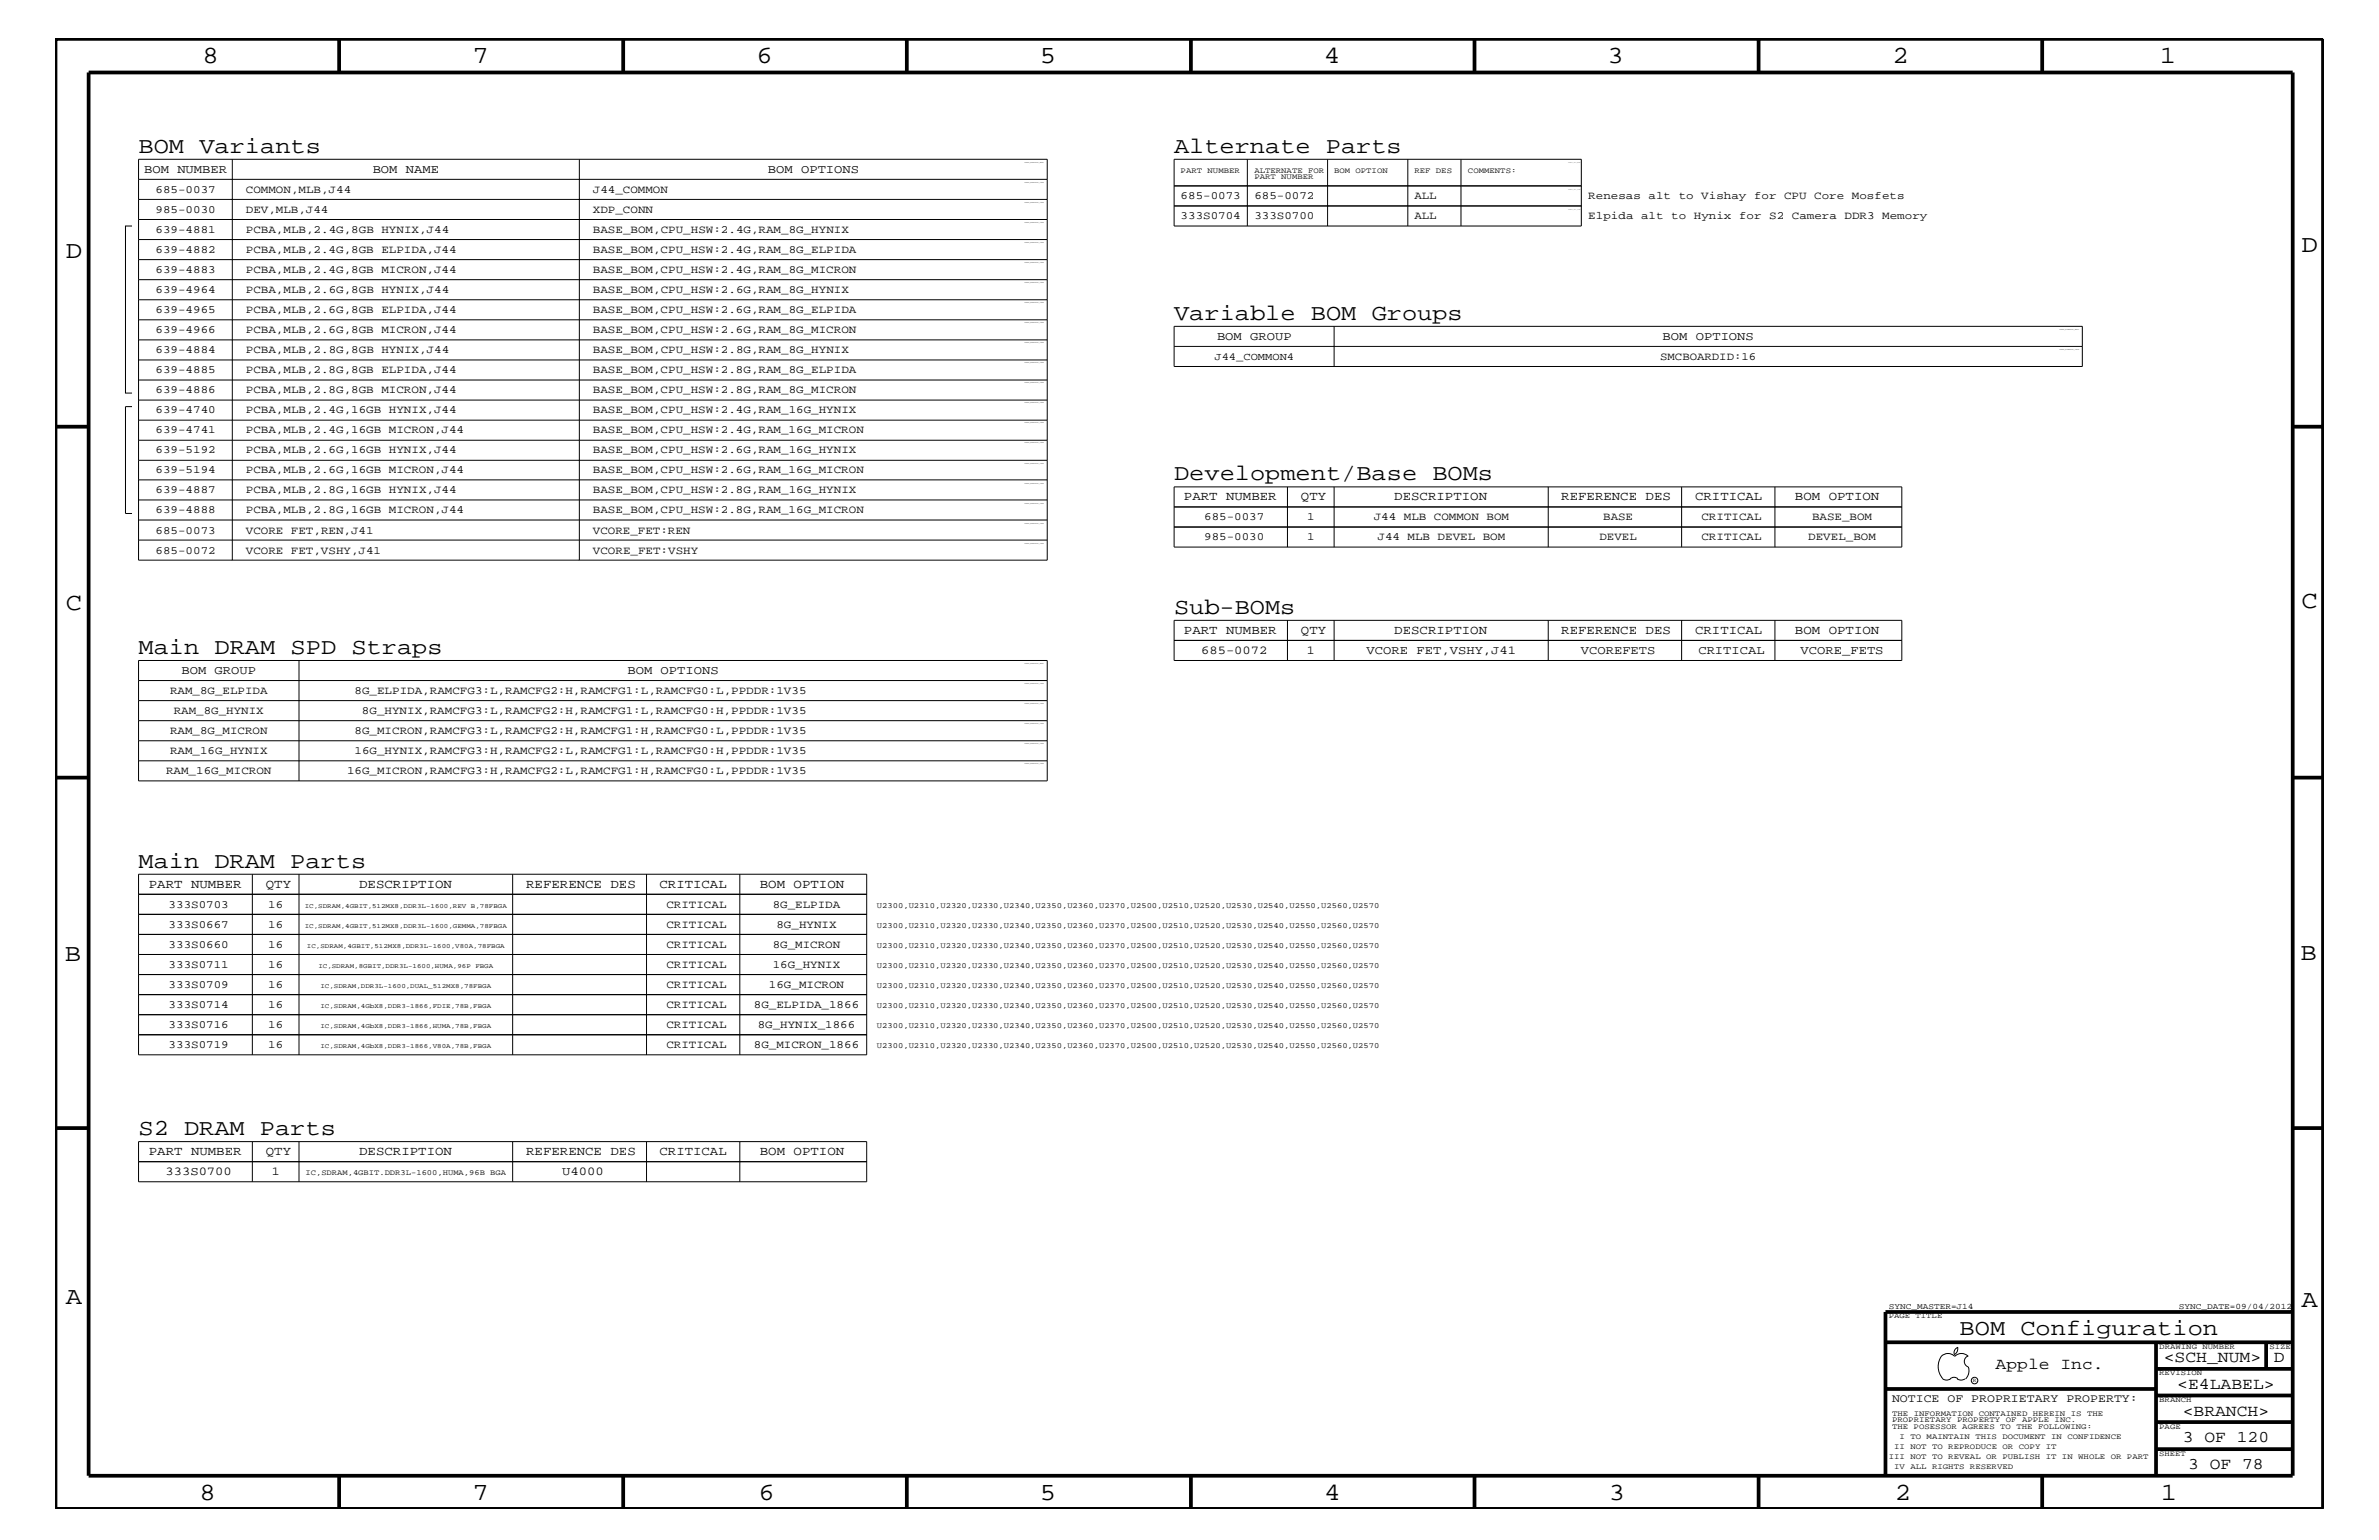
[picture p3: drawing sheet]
<svg xmlns="http://www.w3.org/2000/svg" width="432mm" height="279mm" viewBox="0 0 432 279" stroke-linecap="round" stroke-linejoin="round" font-family="sans-serif">
<defs><g id="words">
<g font-size="4.5">
<text x="36.7" y="11.5">8</text>
<text x="85.8" y="11.5">7</text>
<text x="137.3" y="11.5">6</text>
<text x="188.7" y="11.5">5</text>
<text x="240.3" y="11.5">4</text>
<text x="291.8" y="11.5">3</text>
<text x="343.5" y="11.5">2</text>
<text x="392" y="11.5">1</text>
<text x="11.9" y="46.8">D</text>
<text x="417.7" y="45.7">D</text>
<text x="11.9" y="110.6">C</text>
<text x="417.7" y="110.3">C</text>
<text x="11.8" y="174.3">B</text>
<text x="417.6" y="174.2">B</text>
<text x="11.9" y="236.7">A</text>
<text x="417.7" y="237.1">A</text>
<text x="36.2" y="272.1">8</text>
<text x="85.8" y="272.1">7</text>
<text x="137.7" y="272.1">6</text>
<text x="188.7" y="272.1">5</text>
<text x="240.4" y="272.1">4</text>
<text x="292" y="272.1">3</text>
<text x="343.9" y="272.1">2</text>
<text x="392.2" y="272.1">1</text>
</g>
<g font-size="4.1">
<text x="25.1" y="27.7">BOM Variants</text>
<text x="213.1" y="27.7">Alternate Parts</text>
<text x="213.1" y="58">Variable BOM Groups</text>
<text x="213.1" y="87.1">Development/Base BOMs</text>
<text x="213.1" y="111.4">Sub-BOMs</text>
<text x="25.1" y="118.6">Main DRAM SPD Straps</text>
<text x="25.1" y="157.4">Main DRAM Parts</text>
<text x="25.1" y="205.9">S2 DRAM Parts</text>
<text x="355.7" y="242.3">BOM Configuration</text>
</g>
<g font-size="3">
<text x="362.2" y="248.4">Apple Inc.</text>
<text x="392.7" y="247.1">&lt;SCH_NUM&gt;</text>
<text x="395.2" y="252">&lt;E4LABEL&gt;</text>
<text x="412.7" y="247.1">D</text>
<text x="396.2" y="256.8">&lt;BRANCH&gt;</text>
<text x="396.2" y="261.6">3 OF 120</text>
<text x="397.2" y="266.6">3 OF 78</text>
</g>
<g font-size="2.3">
<text x="214.9" y="90.7">PART NUMBER</text>
<text x="236.1" y="90.7">QTY</text>
<text x="253.1" y="90.7">DESCRIPTION</text>
<text x="283.4" y="90.7">REFERENCE DES</text>
<text x="307.7" y="90.7">CRITICAL</text>
<text x="325.8" y="90.7">BOM OPTION</text>
<text x="214.9" y="115">PART NUMBER</text>
<text x="236.1" y="115">QTY</text>
<text x="253.1" y="115">DESCRIPTION</text>
<text x="283.4" y="115">REFERENCE DES</text>
<text x="307.7" y="115">CRITICAL</text>
<text x="325.8" y="115">BOM OPTION</text>
<text x="27" y="161.1">PART NUMBER</text>
<text x="48.3" y="161.1">QTY</text>
<text x="65.2" y="161.1">DESCRIPTION</text>
<text x="95.5" y="161.1">REFERENCE DES</text>
<text x="119.7" y="161.1">CRITICAL</text>
<text x="137.9" y="161.1">BOM OPTION</text>
<text x="27" y="209.6">PART NUMBER</text>
<text x="48.3" y="209.6">QTY</text>
<text x="65.2" y="209.6">DESCRIPTION</text>
<text x="95.5" y="209.6">REFERENCE DES</text>
<text x="119.7" y="209.6">CRITICAL</text>
<text x="137.9" y="209.6">BOM OPTION</text>
</g>
<g font-size="2.2">
<text x="26.2" y="31.4">BOM NUMBER</text>
<text x="67.6" y="31.4">BOM NAME</text>
<text x="139.4" y="31.4">BOM OPTIONS</text>
<text x="220.9" y="61.7">BOM GROUP</text>
<text x="301.8" y="61.7">BOM OPTIONS</text>
<text x="218" y="118.6">685-0072</text>
<text x="237.2" y="118.6">1</text>
<text x="248" y="118.6">VCORE FET,VSHY,J41</text>
<text x="286.9" y="118.6">VCOREFETS</text>
<text x="308.3" y="118.6">CRITICAL</text>
<text x="326.8" y="118.6">VCORE_FETS</text>
<text x="32.9" y="122.3">BOM GROUP</text>
<text x="113.9" y="122.3">BOM OPTIONS</text>
<text x="30.1" y="213.2">333S0700</text>
<text x="49.3" y="213.2">1</text>
<text x="102.1" y="213.2">U4000</text>
</g>
<text font-size="2.1" x="343.4" y="254.4">NOTICE OF PROPRIETARY PROPERTY:</text>
<g font-size="2">
<text x="28.2" y="35">685-0037</text>
<text x="44.6" y="35">COMMON,MLB,J44</text>
<text x="107.6" y="35">J44_COMMON</text>
<text x="28.2" y="38.6">985-0030</text>
<text x="44.6" y="38.6">DEV,MLB,J44</text>
<text x="107.6" y="38.6">XDP_CONN</text>
<text x="214.3" y="39.8">333S0704</text>
<text x="214.3" y="36.2">685-0073</text>
<text x="227.7" y="36.2">685-0072</text>
<text x="227.7" y="39.8">333S0700</text>
<text x="256.7" y="36.2">ALL</text>
<text x="256.7" y="39.8">ALL</text>
<text x="288.3" y="36.2">Renesas alt to Vishay for CPU Core Mosfets</text>
<text x="288.3" y="39.8">Elpida alt to Hynix for S2 Camera DDR3 Memory</text>
<text x="28.2" y="42.3">639-4881</text>
<text x="28.2" y="45.9">639-4882</text>
<text x="44.6" y="42.3">PCBA,MLB,2.4G,8GB HYNIX,J44</text>
<text x="44.6" y="45.9">PCBA,MLB,2.4G,8GB ELPIDA,J44</text>
<text x="107.6" y="42.3">BASE_BOM,CPU_HSW:2.4G,RAM_8G_HYNIX</text>
<text x="107.6" y="45.9">BASE_BOM,CPU_HSW:2.4G,RAM_8G_ELPIDA</text>
<text x="28.2" y="49.6">639-4883</text>
<text x="28.2" y="53.2">639-4964</text>
<text x="44.6" y="49.6">PCBA,MLB,2.4G,8GB MICRON,J44</text>
<text x="44.6" y="53.2">PCBA,MLB,2.6G,8GB HYNIX,J44</text>
<text x="107.6" y="49.6">BASE_BOM,CPU_HSW:2.4G,RAM_8G_MICRON</text>
<text x="107.6" y="53.2">BASE_BOM,CPU_HSW:2.6G,RAM_8G_HYNIX</text>
<text x="28.2" y="56.8">639-4965</text>
<text x="44.6" y="56.8">PCBA,MLB,2.6G,8GB ELPIDA,J44</text>
<text x="107.6" y="56.8">BASE_BOM,CPU_HSW:2.6G,RAM_8G_ELPIDA</text>
<text x="28.2" y="60.4">639-4966</text>
<text x="28.2" y="64">639-4884</text>
<text x="44.6" y="60.4">PCBA,MLB,2.6G,8GB MICRON,J44</text>
<text x="44.6" y="64">PCBA,MLB,2.8G,8GB HYNIX,J44</text>
<text x="107.6" y="60.4">BASE_BOM,CPU_HSW:2.6G,RAM_8G_MICRON</text>
<text x="107.6" y="64">BASE_BOM,CPU_HSW:2.8G,RAM_8G_HYNIX</text>
<text x="301.3" y="65.3">SMCBOARDID:16</text>
<text x="28.2" y="71.3">639-4886</text>
<text x="28.2" y="67.7">639-4885</text>
<text x="44.6" y="71.3">PCBA,MLB,2.8G,8GB MICRON,J44</text>
<text x="44.6" y="67.7">PCBA,MLB,2.8G,8GB ELPIDA,J44</text>
<text x="107.6" y="71.3">BASE_BOM,CPU_HSW:2.8G,RAM_8G_MICRON</text>
<text x="107.6" y="67.7">BASE_BOM,CPU_HSW:2.8G,RAM_8G_ELPIDA</text>
<text x="28.2" y="75">639-4740</text>
<text x="44.6" y="75">PCBA,MLB,2.4G,16GB HYNIX,J44</text>
<text x="107.6" y="75">BASE_BOM,CPU_HSW:2.4G,RAM_16G_HYNIX</text>
<text x="28.2" y="82.2">639-5192</text>
<text x="28.2" y="78.6">639-4741</text>
<text x="44.6" y="82.2">PCBA,MLB,2.6G,16GB HYNIX,J44</text>
<text x="44.6" y="78.6">PCBA,MLB,2.4G,16GB MICRON,J44</text>
<text x="107.6" y="82.2">BASE_BOM,CPU_HSW:2.6G,RAM_16G_HYNIX</text>
<text x="107.6" y="78.6">BASE_BOM,CPU_HSW:2.4G,RAM_16G_MICRON</text>
<text x="28.2" y="89.5">639-4887</text>
<text x="28.2" y="85.9">639-5194</text>
<text x="44.6" y="89.5">PCBA,MLB,2.8G,16GB HYNIX,J44</text>
<text x="44.6" y="85.9">PCBA,MLB,2.6G,16GB MICRON,J44</text>
<text x="107.6" y="89.5">BASE_BOM,CPU_HSW:2.8G,RAM_16G_HYNIX</text>
<text x="107.6" y="85.9">BASE_BOM,CPU_HSW:2.6G,RAM_16G_MICRON</text>
<text x="28.2" y="93.2">639-4888</text>
<text x="44.6" y="93.2">PCBA,MLB,2.8G,16GB MICRON,J44</text>
<text x="107.6" y="93.2">BASE_BOM,CPU_HSW:2.8G,RAM_16G_MICRON</text>
<text x="218.6" y="94.3">685-0037</text>
<text x="237.2" y="94.3">1</text>
<text x="249.3" y="94.3">J44 MLB COMMON BOM</text>
<text x="291" y="94.3">BASE</text>
<text x="308.8" y="94.3">CRITICAL</text>
<text x="328.9" y="94.3">BASE_BOM</text>
<text x="28.2" y="100.4">685-0072</text>
<text x="28.2" y="96.8">685-0073</text>
<text x="44.6" y="100.4">VCORE FET,VSHY,J41</text>
<text x="44.6" y="96.8">VCORE FET,REN,J41</text>
<text x="107.6" y="100.4">VCORE_FET:VSHY</text>
<text x="107.6" y="96.8">VCORE_FET:REN</text>
<text x="218.6" y="98">985-0030</text>
<text x="237.2" y="98">1</text>
<text x="250" y="98">J44 MLB DEVEL BOM</text>
<text x="290.3" y="98">DEVEL</text>
<text x="308.8" y="98">CRITICAL</text>
<text x="328.2" y="98">DEVEL_BOM</text>
<text x="30.9" y="125.9">RAM_8G_ELPIDA</text>
<text x="64.3" y="125.9">8G_ELPIDA,RAMCFG3:L,RAMCFG2:H,RAMCFG1:L,RAMCFG0:L,PPDDR:1V35</text>
<text x="31.5" y="129.6">RAM_8G_HYNIX</text>
<text x="65.7" y="129.6">8G_HYNIX,RAMCFG3:L,RAMCFG2:H,RAMCFG1:L,RAMCFG0:H,PPDDR:1V35</text>
<text x="30.9" y="133.2">RAM_8G_MICRON</text>
<text x="30.9" y="136.8">RAM_16G_HYNIX</text>
<text x="64.3" y="133.2">8G_MICRON,RAMCFG3:L,RAMCFG2:H,RAMCFG1:H,RAMCFG0:L,PPDDR:1V35</text>
<text x="64.3" y="136.8">16G_HYNIX,RAMCFG3:H,RAMCFG2:L,RAMCFG1:L,RAMCFG0:H,PPDDR:1V35</text>
<text x="30.1" y="140.4">RAM_16G_MICRON</text>
<text x="63" y="140.4">16G_MICRON,RAMCFG3:H,RAMCFG2:L,RAMCFG1:H,RAMCFG0:L,PPDDR:1V35</text>
<text x="30.6" y="164.7">333S0703</text>
<text x="48.7" y="164.7">16</text>
<text x="120.9" y="164.7">CRITICAL</text>
<text x="140.3" y="164.7">8G_ELPIDA</text>
<text x="30.6" y="168.3">333S0667</text>
<text x="30.6" y="172">333S0660</text>
<text x="48.7" y="168.3">16</text>
<text x="48.7" y="172">16</text>
<text x="120.9" y="168.3">CRITICAL</text>
<text x="120.9" y="172">CRITICAL</text>
<text x="140.3" y="172">8G_MICRON</text>
<text x="140.9" y="168.3">8G_HYNIX</text>
<text x="30.6" y="175.6">333S0711</text>
<text x="30.6" y="179.3">333S0709</text>
<text x="48.7" y="175.6">16</text>
<text x="48.7" y="179.3">16</text>
<text x="120.9" y="175.6">CRITICAL</text>
<text x="120.9" y="179.3">CRITICAL</text>
<text x="139.6" y="179.3">16G_MICRON</text>
<text x="140.3" y="175.6">16G_HYNIX</text>
<text x="30.6" y="182.9">333S0714</text>
<text x="48.7" y="182.9">16</text>
<text x="120.9" y="182.9">CRITICAL</text>
<text x="136.8" y="182.9">8G_ELPIDA_1866</text>
<text x="30.6" y="190.2">333S0719</text>
<text x="30.6" y="186.5">333S0716</text>
<text x="48.7" y="190.2">16</text>
<text x="48.7" y="186.5">16</text>
<text x="120.9" y="190.2">CRITICAL</text>
<text x="120.9" y="186.5">CRITICAL</text>
<text x="136.8" y="190.2">8G_MICRON_1866</text>
<text x="137.5" y="186.5">8G_HYNIX_1866</text>
</g>
<text font-size="1.9" x="220.4" y="65.3">J44_COMMON4</text>
<g font-size="1.5">
<text x="342.8" y="237.4">SYNC_MASTER=J14</text>
<text x="395.5" y="237.4">SYNC_DATE=09/04/2012</text>
</g>
<g font-size="1.4">
<text x="214.3" y="31.4">PART NUMBER</text>
<text x="227.7" y="32.5">PART NUMBER</text>
<text x="227.7" y="31.4">ALTERNATE FOR</text>
<text x="242.1" y="31.4">BOM OPTION</text>
<text x="256.7" y="31.4">REF DES</text>
<text x="266.4" y="31.4">COMMENTS:</text>
<text x="159.2" y="164.7">U2300,U2310,U2320,U2330,U2340,U2350,U2360,U2370,U2500,U2510,U2520,U2530,U2540,U2550,U2560,U2570</text>
<text x="159.2" y="168.3">U2300,U2310,U2320,U2330,U2340,U2350,U2360,U2370,U2500,U2510,U2520,U2530,U2540,U2550,U2560,U2570</text>
<text x="159.2" y="172">U2300,U2310,U2320,U2330,U2340,U2350,U2360,U2370,U2500,U2510,U2520,U2530,U2540,U2550,U2560,U2570</text>
<text x="159.2" y="175.6">U2300,U2310,U2320,U2330,U2340,U2350,U2360,U2370,U2500,U2510,U2520,U2530,U2540,U2550,U2560,U2570</text>
<text x="159.2" y="179.3">U2300,U2310,U2320,U2330,U2340,U2350,U2360,U2370,U2500,U2510,U2520,U2530,U2540,U2550,U2560,U2570</text>
<text x="159.2" y="182.9">U2300,U2310,U2320,U2330,U2340,U2350,U2360,U2370,U2500,U2510,U2520,U2530,U2540,U2550,U2560,U2570</text>
<text x="159.2" y="190.2">U2300,U2310,U2320,U2330,U2340,U2350,U2360,U2370,U2500,U2510,U2520,U2530,U2540,U2550,U2560,U2570</text>
<text x="159.2" y="186.5">U2300,U2310,U2320,U2330,U2340,U2350,U2360,U2370,U2500,U2510,U2520,U2530,U2540,U2550,U2560,U2570</text>
<text x="55.5" y="213.2">IC,SDRAM,4GBIT.DDR3L-1600,HUMA,96B BGA</text>
<text x="342.8" y="239.2">PAGE TITLE</text>
<text x="391.9" y="244.7">DRAWING NUMBER</text>
<text x="411.9" y="244.7">SIZE</text>
<text x="391.9" y="249.5">REVISION</text>
<text x="343.4" y="256.8">THE INFORMATION CONTAINED HEREIN IS THE</text>
<text x="391.9" y="254.4">BRANCH</text>
<text x="343.4" y="258">PROPRIETARY PROPERTY OF APPLE INC.</text>
<text x="343.4" y="259.3">THE POSESSOR AGREES TO THE FOLLOWING:</text>
<text x="343.8" y="262.9">II NOT TO REPRODUCE OR COPY IT</text>
<text x="344.8" y="261.1">I TO MAINTAIN THIS DOCUMENT IN CONFIDENCE</text>
<text x="391.9" y="259.3">PAGE</text>
<text x="342.8" y="264.7">III NOT TO REVEAL OR PUBLISH IT IN WHOLE OR PART</text>
<text x="343.8" y="266.6">IV ALL RIGHTS RESERVED</text>
<text x="391.9" y="264.1">SHEET</text>
</g>
<g font-size="1.2">
<text x="55.3" y="164.7">IC,SDRAM,4GBIT,512MX8,DDR3L-1600,REV B,78FBGA</text>
<text x="55.3" y="168.3">IC,SDRAM,4GBIT,512MX8,DDR3L-1600,GEMMA,78FBGA</text>
<text x="55.7" y="172">IC,SDRAM,4GBIT,512MX8,DDR3L-1600,V80A,78FBGA</text>
<text x="57.8" y="175.6">IC,SDRAM,8GBIT,DDR3L-1600,HUMA,96P FBGA</text>
<text x="58.2" y="179.3">IC,SDRAM,DDR3L-1600,DUAL_512MX8,78FBGA</text>
<text x="58.2" y="182.9">IC,SDRAM,4GbX8,DDR3-1866,FDIE,78B,FBGA</text>
<text x="58.2" y="190.2">IC,SDRAM,4GbX8,DDR3-1866,V80A,78B,FBGA</text>
<text x="58.2" y="186.5">IC,SDRAM,4GbX8,DDR3-1866,HUMA,78B,FBGA</text>
</g>
<text font-size="1" x="358.1" y="250.7">R</text>
<g font-size=".3">
<text x="185.9" y="29.5">TABLE_BOMGROUP_HEAD</text>
<text x="185.9" y="33.1">TABLE_BOMGROUP_ITEM</text>
<text x="185.9" y="36.8">TABLE_BOMGROUP_ITEM</text>
<text x="185.9" y="40.4">TABLE_BOMGROUP_ITEM</text>
<text x="185.9" y="44.1">TABLE_BOMGROUP_ITEM</text>
<text x="185.9" y="47.7">TABLE_BOMGROUP_ITEM</text>
<text x="185.9" y="51.3">TABLE_BOMGROUP_ITEM</text>
<text x="185.9" y="58.6">TABLE_BOMGROUP_ITEM</text>
<text x="185.9" y="55">TABLE_BOMGROUP_ITEM</text>
<text x="373.8" y="59.8">TABLE_BOMGROUP_HEAD</text>
<text x="185.9" y="62.3">TABLE_BOMGROUP_ITEM</text>
<text x="185.9" y="65.9">TABLE_BOMGROUP_ITEM</text>
<text x="373.8" y="63.4">TABLE_BOMGROUP_ITEM</text>
<text x="185.9" y="69.5">TABLE_BOMGROUP_ITEM</text>
<text x="185.9" y="73.2">TABLE_BOMGROUP_ITEM</text>
<text x="185.9" y="76.8">TABLE_BOMGROUP_ITEM</text>
<text x="185.9" y="80.5">TABLE_BOMGROUP_ITEM</text>
<text x="185.9" y="84.1">TABLE_BOMGROUP_ITEM</text>
<text x="185.9" y="87.7">TABLE_BOMGROUP_ITEM</text>
<text x="185.9" y="91.4">TABLE_BOMGROUP_ITEM</text>
<text x="185.9" y="95">TABLE_BOMGROUP_ITEM</text>
<text x="185.9" y="98.7">TABLE_BOMGROUP_ITEM</text>
<text x="185.9" y="120.4">TABLE_BOMGROUP_HEAD</text>
<text x="185.9" y="124.1">TABLE_BOMGROUP_ITEM</text>
<text x="185.9" y="131.3">TABLE_BOMGROUP_ITEM</text>
<text x="185.9" y="127.7">TABLE_BOMGROUP_ITEM</text>
<text x="185.9" y="135">TABLE_BOMGROUP_ITEM</text>
<text x="185.9" y="138.6">TABLE_BOMGROUP_ITEM</text>
</g>
</g></defs>
<g fill="none" stroke="#000" stroke-width=".18">
<path d="M25.1 28.9h165v72.7h-165zM25.1 39.8h165M25.1 36.2h165M25.1 32.5h165M42.2 28.9v72.7M105.2 28.9v72.7M213.1 33.7h73.9M213.1 28.9h73.9v12.1h-73.9zM213.1 37.4h73.9M226.4 28.9v12.1M241 28.9v12.1M255.5 28.9v12.1"/>
<path d="M265.2 28.9v12.1M24 41h-1.2v30.3h1.2M25.1 58h165M25.1 47.1h165M25.1 54.4h165M25.1 50.7h165M25.1 43.5h165M213.1 59.2h164.9v7.3h-164.9zM242.1 59.2v7.3M24 73.8h-1.2v19.4h1.2M25.1 65.3h165M25.1 68.9h165"/>
<path d="M25.1 61.7h165M25.1 76.2h165M25.1 79.9h165M25.1 72.6h165M213.1 62.9h164.9M25.1 94.3h165M25.1 98h165M25.1 83.5h165M25.1 87.1h165M25.1 90.7h165M213.1 88.3h132.1v11h-132.1zM213.1 92h132.1"/>
<path d="M213.1 95.6h132.1M233.7 88.3v11M242.1 88.3v11M281 88.3v11M305.2 88.3v11M322.2 88.3v11M25.1 119.8h165v21.9h-165zM54.3 119.8v21.9M213.1 112.6h132.1v7.2h-132.1zM213.1 116.2h132.1M233.7 112.6v7.2M242.1 112.6v7.2"/>
<path d="M281 112.6v7.2M305.2 112.6v7.2M322.2 112.6v7.2M25.1 123.5h165M25.1 127.1h165M25.1 138h165M25.1 134.4h165M25.1 130.8h165M25.1 158.6h132.2v32.8h-132.2zM45.8 158.6v32.8M54.3 158.6v32.8M93 158.6v32.8"/>
<path d="M117.3 158.6v32.8M134.3 158.6v32.8M25.1 169.5h132.2M25.1 173.2h132.2M25.1 162.2h132.2M25.1 165.9h132.2M25.1 176.8h132.2M25.1 184.1h132.2M25.1 187.7h132.2M25.1 180.5h132.2M25.1 207.1h132.2v7.3h-132.2zM25.1 210.8h132.2"/>
<path d="M45.8 207.1v7.3M54.3 207.1v7.3M93 207.1v7.3M117.3 207.1v7.3M134.3 207.1v7.3M352.3 246.1a1.72 1.72 0 0 1 2.5 0 1.69 1.69 0 0 1 2.4 0M352.4 246a3.2 3.2 0 0 0 .4 4.3l.8 .1 .4-.2M354 250.2l.7-.3 .7 .3M355.2 250.2l.7 .2 .7-.2M355.3 244.4v.3a1.18 1.18 0 0 1-.6 1.1M355.4 244.4a.99 .99 0 0 0-.6 1.4M357.2 246a1.04 1.04 0 0 0-.7 1 1.04 1.04 0 0 0 .7 1"/>
<path d="M357.3 248l.1 .7a2.11 2.11 0 0 1-.6 1.5"/>
<circle cx="358.4" cy="250.5" r=".59"/>
</g>
<g fill="none" stroke="#000" stroke-width=".68" stroke-linecap="butt">
<path d="M10.1 7.1h411.5v266.7h-411.5zM16.1 13.2h400v254.5h-400zM61.6 7.1v6.1M113.1 7.1v6.1M164.6 7.1v6.1M216.2 7.1v6.1M267.6 7.1v6.1M319.2 7.1v6.1M370.7 7.1v6.1M10.1 77.4h6M416.1 77.4h5.5M10.1 141.1h6"/>
<path d="M416.1 141.1h5.5M10.1 204.7h6M416.1 204.7h5.5M416.1 238h-73.9v29.7M342.2 243.5h73.9M342.2 252h49.1M391.3 248.4h24.8M391.3 243.5v24.2M391.3 258h24.8M391.3 253.2h24.8M411.3 243.5v4.9M61.6 267.7v6.1"/>
<path d="M113.1 267.7v6.1M164.6 267.7v6.1M216.2 268v5.8M267.6 267.7v6.1M319.2 267.7v6.1M370.7 267.7v6.1M391.3 262.9h24.8"/>
</g>
<use href="#words"/>
</svg>
